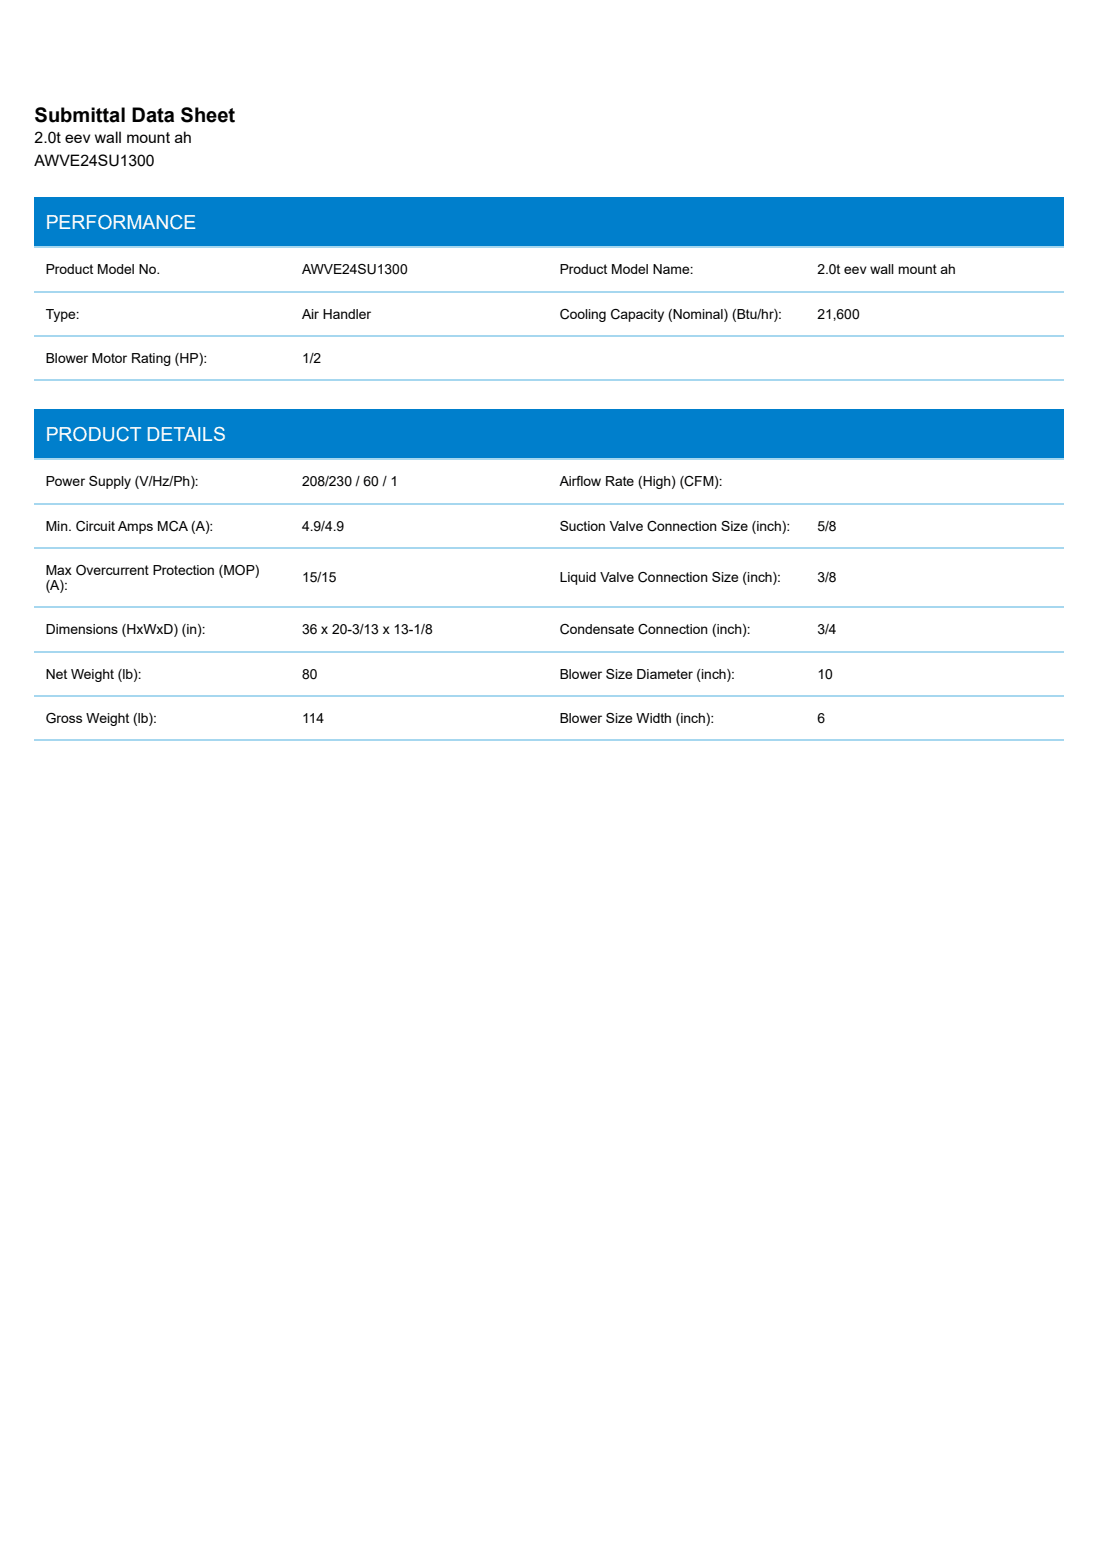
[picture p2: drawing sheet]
<svg xmlns="http://www.w3.org/2000/svg" width="210mm" height="297mm" viewBox="0 0 210 297" stroke-linecap="round" stroke-linejoin="round" font-family="sans-serif">
<defs><g id="words">
<text font-size="3.8" x="6.6" y="23.3">Submittal Data Sheet</text>
<g font-size="3.7" fill="#fff">
<text x="8.7" y="43.7">PERFORMANCE</text>
<text x="8.7" y="84.1">PRODUCT DETAILS</text>
</g>
<g font-size="3">
<text x="6.6" y="27.3">2.0t eev wall mount ah</text>
<text x="6.6" y="31.8">AWVE24SU1300</text>
</g>
<g font-size="2.6">
<text x="8.7" y="52.4">Product Model No.</text>
<text x="57.7" y="52.4">AWVE24SU1300</text>
<text x="106.9" y="52.4">Product Model Name:</text>
<text x="156.1" y="52.4">2.0t eev wall mount ah</text>
<text x="8.7" y="60.9">Type:</text>
<text x="57.7" y="60.9">Air Handler</text>
<text x="106.9" y="60.9">Cooling Capacity (Nominal) (Btu/hr):</text>
<text x="156.1" y="60.9">21,600</text>
<text x="8.7" y="69.3">Blower Motor Rating (HP):</text>
<text x="57.7" y="69.3">1/2</text>
<text x="8.7" y="92.9">Power Supply (V/Hz/Ph):</text>
<text x="57.7" y="92.9">208/230 / 60 / 1</text>
<text x="106.9" y="92.9">Airflow Rate (High) (CFM):</text>
<text x="8.7" y="101.3">Min. Circuit Amps MCA (A):</text>
<text x="57.7" y="101.3">4.9/4.9</text>
<text x="106.9" y="101.3">Suction Valve Connection Size (inch):</text>
<text x="156.1" y="101.3">5/8</text>
<text x="8.7" y="109.8">Max Overcurrent Protection (MOP)</text>
<text x="8.7" y="112.7">(A):</text>
<text x="57.7" y="111.1">15/15</text>
<text x="106.9" y="111.1">Liquid Valve Connection Size (inch):</text>
<text x="156.1" y="111.1">3/8</text>
<text x="8.7" y="121.2">Dimensions (HxWxD) (in):</text>
<text x="57.7" y="121.2">36 x 20-3/13 x 13-1/8</text>
<text x="106.9" y="121.2">Condensate Connection (inch):</text>
<text x="156.1" y="121.2">3/4</text>
<text x="8.7" y="129.6">Net Weight (lb):</text>
<text x="57.7" y="129.6">80</text>
<text x="106.9" y="129.6">Blower Size Diameter (inch):</text>
<text x="156.1" y="129.6">10</text>
<text x="8.7" y="138.1">Gross Weight (lb):</text>
<text x="57.7" y="138.1">114</text>
<text x="106.9" y="138.1">Blower Size Width (inch):</text>
<text x="156.1" y="138.1">6</text>
</g>
</g></defs>
<path d="M6.6 37.6h196.6v9.5h-196.6z" fill="#007fcc"/>
<path d="M6.6 47.2h196.6M6.6 55.7h196.6M6.6 72.6h196.6M6.6 64.2h196.6" fill="none" stroke="#a6d7ef" stroke-width=".26"/>
<path d="M6.6 78.1h196.6v9.5h-196.6z" fill="#007fcc"/>
<path d="M6.6 87.7h196.6M6.6 96.2h196.6M6.6 116h196.6M6.6 104.6h196.6M6.6 133h196.6M6.6 124.5h196.6M6.6 141.4h196.6" fill="none" stroke="#a6d7ef" stroke-width=".26"/>
<path d="M153.6 279h13.3M167.5 279h17" fill="none" stroke="#00a1e4" stroke-width=".26"/>
<path d="M0 268.1h209.9v28.9h-209.9z" fill="#fff"/>
<use href="#words"/>
</svg>
